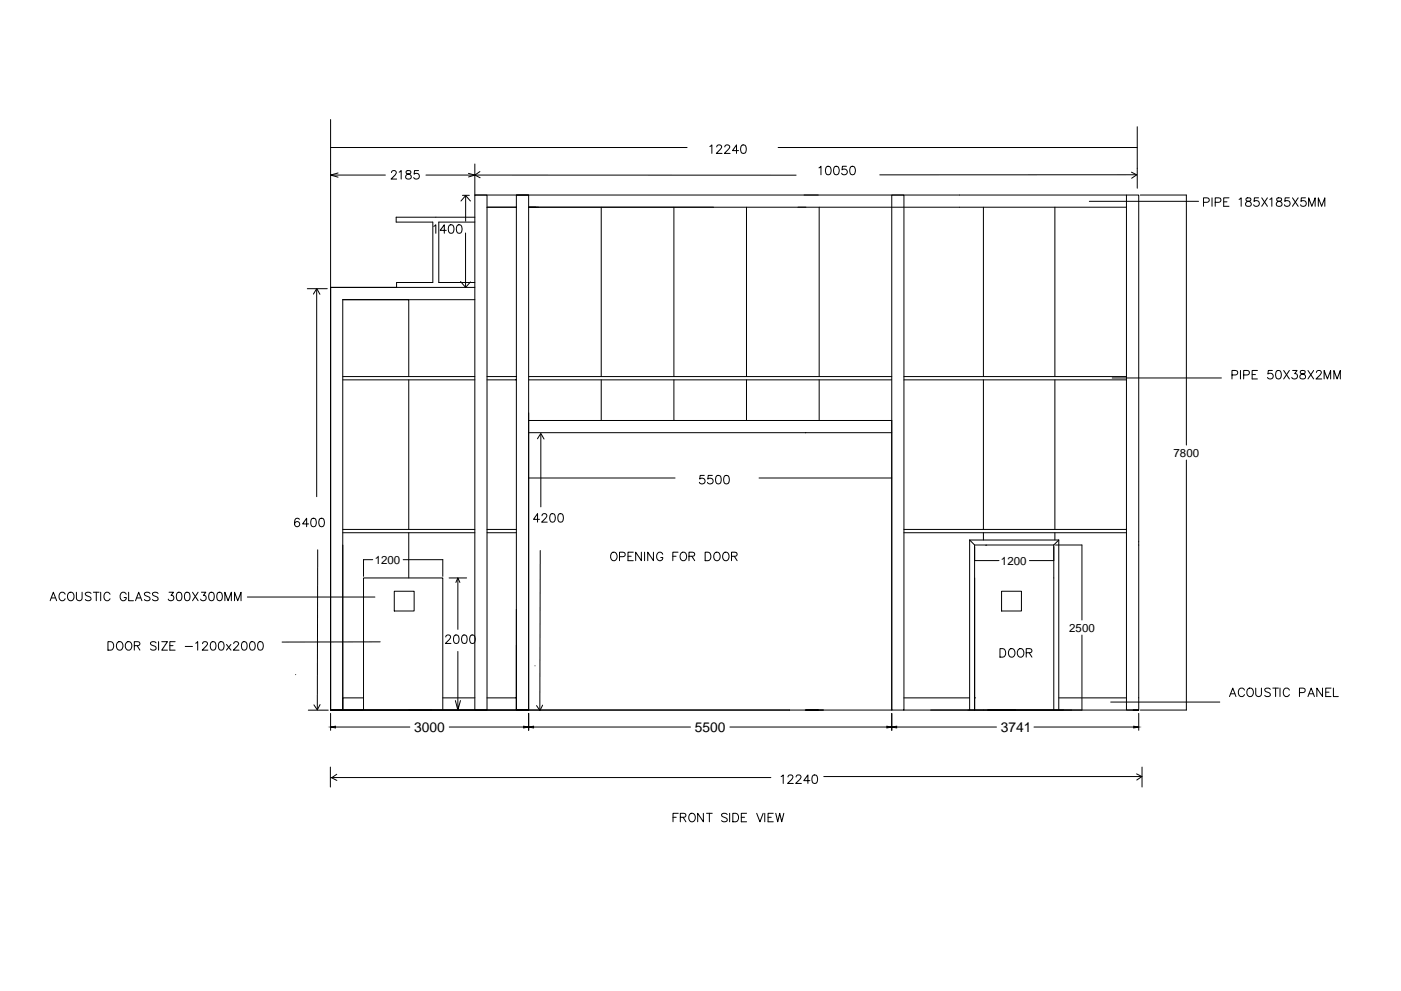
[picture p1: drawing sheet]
<svg xmlns="http://www.w3.org/2000/svg" width="594mm" height="420mm" viewBox="0 0 594 420" stroke-linecap="round" stroke-linejoin="round" font-family="sans-serif">
<defs><g id="words">
<g font-size="5.8">
<text x="175.7" y="310.3">3000</text>
<text x="294.7" y="310.3">5500</text>
<text x="424.4" y="310.3">3741</text>
</g>
<g font-size="4.9">
<text x="497.6" y="193.6">7800</text>
<text x="158.9" y="239">1200</text>
<text x="424.4" y="239.4">1200</text>
<text x="453.4" y="267.8">2500</text>
</g>
</g></defs>
<!-- layer: 0 -->
<g fill="none" stroke="#000" stroke-width=".42">
<path d="M140.2 50.7v71.1M482.2 53.7v26.1M140.2 74.2h23.2M140.2 62.5h151.2M143.4 73.3l-3.2 .9 3.2 .9M180.6 74.2l157 .1M198.6 73.5l2.8 .7-2.7 .8M201.4 69.5v13.2h281.5v218.3h-88.3M203.5 72.7l-2.1 1.5 2.2 1.2M330 62.5h152.2M479.8 73l2.3 1.1M482 74.1l-2.1 1.5"/>
<path d="M482 74.1h-108.9M195.5 85.2l2-2.3 2 2.3M196.1 82.8h2.9M197.4 98.8v23.1l2.1-2.4M197.5 82.9v10.9M201.4 82.7h5.1v218.3h-5.1zM201.4 92.1h-33.4v2.1h15.5v25.6h-15.3v2h-28M201.4 94.2h-15.3v25.6h15.3M206.5 87.9h12.5M219 82.7h5.2v218.3h-5.2zM224.2 87.9h253.5M227.2 87.9h-3h78.4"/>
<path d="M254.9 87.9v71.8M285.8 87.9v71.8M316.5 87.9v71.8M347.4 87.9v71.8M378.1 82.7h5.2v218.3h-5.2zM417 87.9v71.8M447.3 87.9v71.8M461.9 85.4h46.3M477.7 82.7v218.3h5.2h-2.4M483.5 82.7h19.6v106M195.3 119.4l2.1 2.4M130.3 122.4h8.5"/>
<path d="M134.2 122.5l-1.3 2.2M134.3 122.5v88.1M134.4 122.5l1.3 2.3M140.2 121.8v179.2h84M140.2 121.8v179.2h5.1v-173.9M145.3 127.1h28v32.6M145.3 127.1h56.1M201.4 121.8h-61.2v179.2M145.3 159.7h56.1M206.5 159.7h12.3M224.2 159.7h153.9M383.3 159.7h94.4"/>
<path d="M145.3 161.1h56.1M173.3 161.1v63.4M206.5 161.1h12.3M224.2 178.3h153.9zM224.2 161.1h153.9M224.2 175.1v125.9M254.9 161.1v17.2M285.8 161.1v17.2M316.5 161.1v17.2M347.4 161.1v17.2M378.1 178.3v122.7h-237.9M383.3 161.1h94.4"/>
<path d="M417 161.1v63.4M447.3 161.1v63.4M471.6 160.2h46.3M224.2 183.4h153.9M229.2 183.9l-1.3 2.1M229.3 183.9v31M229.4 183.9l1.3 2.3M503.1 195v106h-19.6M224.2 202.7h62.1M321.9 202.7h56.2M134.7 233.1l-.2 67.9M145.3 231.1v69.9v-5.1h8.8"/>
<path d="M145.3 225.9h56.1M145.3 224.5h56.1M158 237.3h-3.9v7.1M171 237.3h16.8v7.1M173.3 225.9v19.1M206.5 225.9h12.5M206.5 224.5h12.5M229.1 233.4l-.2 67.8M383.3 225.9h94.4M383.3 224.5h94.4M411.2 229v72M411.2 229h37.8"/>
<path d="M411.2 229l2.1 2.1M413.3 231.1h33.5M413.3 231.1v69.9M413.3 237.7h10.3M417 225.9v3.1M418 231.2h.1M436.5 237.7h10.3M446.8 231.1v69.9M447.3 225.9v3.1M447.6 231.1h11.2v31.8M449 229v72M449 229l-2.2 2.1"/>
<path d="M482.7 229.7h.2M482.7 231.1h.2M104.9 253.1h54.1M167.2 250.7h8.4v8.4h-8.4zM190.4 245h7.5M193.3 246.9l.9-1.9 .8 1.9M194.2 245v21.8M219 258.4v42.6h5.2M424.7 250.7h8.4v8.4h-8.4zM161.2 272.1l-41.6 .1M194.2 276.2v24.8l1.1-4M219 273.7v27.3"/>
<path d="M458.8 269.3v31.7h-11.2M135.7 298.7l-1.2 2.3-1.4-2.2M187.8 295.9h13.6M193.1 297l1.1 4M206.5 295.9h12.3M230.1 299l-1.1 2.3-1.5-2.2M383.3 295.9h27.9M413.3 295.9h.1M449 295.9h28.7M471 297.7h46.2M482.7 295.9h.2M130.7 301.1h8.5"/>
<path d="M140.2 301h84M140.2 301h66.3M140.2 301h13.9v-56h33.7v56M140.2 302.4v7.2M142.3 308.2h31.5M190.5 308.2h31.6M219 301h115.8M224.2 302.4v7.2M226.2 308.2h66.6M309.5 308.2h66.6M341.5 301h5.4M341.7 301h5.2h-5.2"/>
<path d="M378.1 302.4v7.2M380.2 308.2h42.3M383.3 301h64M410.4 301h44M430.8 301h-11.9h32.1M438.5 308.2h42.3M482.9 302.4v7.2M140.1 325.2v8.5M140.3 329.7h186.6M140.6 329.7l2.2 1.2M142.8 328.3l-2.1 1.4M349.3 329.2l134.8 .1-2.1 1.4"/>
<path d="M481.9 328.1l2.3 1.1M484.3 325.2v8.5"/>
</g>
<!-- layer: GREY -->
<g fill="none" stroke="#000" stroke-width=".42">
<path d="M166 73.2l.7-.9 1.2 .4a1.16 1.16 0 0 1-.4 1.5l-1.7 1.7h2.4M169.3 73l.8-.7v3.6M172.4 72.5a.72 .72 0 0 0 .3 1.2 1.3 1.3 0 0 1 1.4 .5 1.3 1.3 0 0 1-.1 1.5l-1.1 .2a1.04 1.04 0 0 1-.9-1.1 1.04 1.04 0 0 1 1-1l.7-.1a.72 .72 0 0 0 .3-1.2zM177.5 72.3h-1.7l-.2 1.5a1.26 1.26 0 0 1 1.9 0 1.26 1.26 0 0 1-.2 1.9 1.26 1.26 0 0 1-1.9-.5M301 62.1l.9-.7v3.6M303.9 62.3l.7-.9h.7l.7 .7-.6 1.2-1.6 1.7h2.4M307.4 62.3l.6-.9h.7l.7 .7-.5 1.2-1.7 1.7h2.4M313.2 63.9h-2.6l1.7-2.5v3.6M314.6 61.6a1.21 1.21 0 0 1 1.7 .5 1.81 1.81 0 0 1-1.2 2.9 2.32 2.32 0 0 1-.5-3.4zM347.3 71.2l.8-.7v3.6M350.5 70.7a1.15 1.15 0 0 1 1.7 .5 1.69 1.69 0 0 1 .2 2 1.69 1.69 0 0 1-1.9 .7 2.82 2.82 0 0 1 0-3.2zM354 70.7a1.15 1.15 0 0 1 1.7 .5 1.69 1.69 0 0 1 .1 2 1.69 1.69 0 0 1-1.8 .7 2.82 2.82 0 0 1 0-3.2z"/>
<path d="M358.9 70.5h-1.7l-.1 1.5a1.28 1.28 0 0 1 1.9 0 1.28 1.28 0 0 1-.2 1.9 1.28 1.28 0 0 1-1.9-.5M360.8 70.7a1.15 1.15 0 0 1 1.7 .5 1.69 1.69 0 0 1 .2 2 1.69 1.69 0 0 1-1.9 .7 2.82 2.82 0 0 1 0-3.2zM183.9 96l.9-.7v3.6M189.2 97.7h-2.5l1.7-2.4v3.6M190.6 95.5a1.19 1.19 0 0 1 1.7 .5 1.82 1.82 0 0 1-1.2 2.9 2.29 2.29 0 0 1-.5-3.4zM194 95.5a1.19 1.19 0 0 1 1.8 .5 1.82 1.82 0 0 1-1.2 2.9 2.29 2.29 0 0 1-.6-3.4zM510.3 85.8l2.1-.2 .4-.5-.2-.9-.7-.3h-1.6v3.6M513.9 83.9v3.6M515.3 85.8h1.6a.96 .96 0 0 0 .8-1 .96 .96 0 0 0-.8-.9h-1.6v3.6M518.9 85.6h1.4M521.1 83.9h-2.2v3.6h2.2M525.4 84.6l.9-.7v3.6"/>
<path d="M528.5 84a.72 .72 0 0 0 .3 1.2 1.31 1.31 0 0 1 1.5 .6 1.31 1.31 0 0 1-.1 1.5l-1.2 .2a1.04 1.04 0 0 1-.9-1.1 1.04 1.04 0 0 1 1.1-1l.7-.2a.72 .72 0 0 0 .3-1.2zM533.7 83.9h-1.8l-.1 1.5a1.28 1.28 0 0 1 1.9 0 1.28 1.28 0 0 1-.2 1.9 1.28 1.28 0 0 1-1.9-.5M535 83.9l2.4 3.6M537.4 83.9l-2.4 3.6M538.5 84.6l.8-.7v3.6M541.5 84a.72 .72 0 0 0 .4 1.2 1.31 1.31 0 0 1 1.4 .6 1.31 1.31 0 0 1 0 1.5l-1.2 .2a1.04 1.04 0 0 1-1-1.1 1.04 1.04 0 0 1 1.1-1l.7-.2a.71 .71 0 0 0 .4-1.2zM546.7 83.9h-1.7l-.2 1.5a1.28 1.28 0 0 1 1.9 0 1.28 1.28 0 0 1-.2 1.9 1.28 1.28 0 0 1-1.9-.5M548.1 83.9l2.4 3.6M550.5 83.9l-2.4 3.6M553.6 83.9h-1.8l-.1 1.5a1.28 1.28 0 0 1 1.9 0 1.28 1.28 0 0 1-.2 1.9 1.28 1.28 0 0 1-1.9-.5M554.9 87.5v-3.6l1.4 3.6 1.4-3.6v3.6M559 87.5v-3.6l1.4 3.6 1.4-3.6v3.6"/>
<path d="M522.4 159h1.5a.95 .95 0 0 0 .9-1 .95 .95 0 0 0-.9-.9h-1.5v3.6M526 157.1v3.6M527.4 159h1.5a.96 .96 0 0 0 .9-1 .96 .96 0 0 0-.9-.9h-1.5v3.6M531 158.8h1.4M533.2 157.1h-2.2v3.6h2.2M539.6 157.1h-1.8l-.2 1.5a1.28 1.28 0 0 1 2 0 1.28 1.28 0 0 1-.3 1.9 1.28 1.28 0 0 1-1.8-.5M541.4 157.2a1.19 1.19 0 0 1 1.8 .5 1.82 1.82 0 0 1-1.2 3 2.28 2.28 0 0 1-.6-3.5zM544.3 157.1l2.4 3.6M546.7 157.1l-2.4 3.6M548.1 157.1h1.9l-1 1.3a1.21 1.21 0 0 1 .9 2 1.21 1.21 0 0 1-2.1-.4M551.5 157.2a.71 .71 0 0 0 .4 1.2l.7 .2a1.05 1.05 0 0 1 1 1 1.05 1.05 0 0 1-.8 1.1l-1.4-.4a1.36 1.36 0 0 1 .1-1.4 1.36 1.36 0 0 1 1.4-.5 .72 .72 0 0 0 .4-1.2zM554.6 157.1l2.4 3.6"/>
<path d="M557 157.1l-2.4 3.6M558.2 157.9l.7-.8 1.2 .3a1.16 1.16 0 0 1-.3 1.6l-1.7 1.7h2.4M561.5 160.7v-3.6l1.4 3.6 1.3-3.6v3.6M565.6 160.7v-3.6l1.4 3.6 1.3-3.6v3.6M132.3 219.9a1.15 1.15 0 0 1 1.7 .5 1.82 1.82 0 0 1-1.2 2.9 2.31 2.31 0 0 1-.5-3.4zM135.7 219.9a1.15 1.15 0 0 1 1.7 .5 1.82 1.82 0 0 1-1.2 2.9 2.31 2.31 0 0 1-.5-3.4zM229.8 218.7l.7-.9 1.2 .3a1.15 1.15 0 0 1-.3 1.6l-1.7 1.7h2.3M233.6 217.9a1.15 1.15 0 0 1 1.7 .6 1.82 1.82 0 0 1-1.2 2.9 2.31 2.31 0 0 1-.5-3.5zM237 217.9a1.15 1.15 0 0 1 1.7 .6 1.82 1.82 0 0 1-1.2 2.9 2.31 2.31 0 0 1-.5-3.5zM298.6 201.6h-1.7l-.2 1.5a1.28 1.28 0 0 1 2 0 1.28 1.28 0 0 1-.3 1.9 1.28 1.28 0 0 1-1.8-.5M302.1 201.6h-1.8l-.1 1.5a1.28 1.28 0 0 1 1.9 0 1.28 1.28 0 0 1-.3 1.9 1.28 1.28 0 0 1-1.8-.5M303.9 201.7a1.21 1.21 0 0 1 1.8 .5 1.81 1.81 0 0 1-1.3 3 2.31 2.31 0 0 1-.5-3.5z"/>
<path d="M307.4 201.7a1.21 1.21 0 0 1 1.7 .5 1.81 1.81 0 0 1-1.2 3 2.31 2.31 0 0 1-.5-3.5zM126.9 220.2a1.05 1.05 0 0 0-1.5-.3 2.07 2.07 0 0 0 .7 3.4 1.1 1.1 0 0 0 1-1.1 1.1 1.1 0 0 0-1.1-1.1 1.1 1.1 0 0 0-1.1 1M130.9 222.1h-2.6l1.7-2.4v3.6M228.8 220.2h-2.6l1.7-2.4v3.6M259.3 234.6a1.64 1.64 0 0 1 2.3 .3 1.64 1.64 0 0 1-.3 2.3 1.31 1.31 0 0 1-1.5 .5 1.31 1.31 0 0 1-.9-1.3zM262.7 236h1.5a.95 .95 0 0 0 .9-.9 .95 .95 0 0 0-.9-1h-1.5v3.6M266.3 235.9h1.3M268.5 234.1h-2.2v3.6h2.2M272 234.1v3.6l-2.4-3.6v3.6M273.3 234.1v3.6M277.1 234.1v3.6l-2.4-3.6v3.6M281 235a1.33 1.33 0 0 0-1.5-.9 1.33 1.33 0 0 0-1.1 1.4 1.49 1.49 0 0 0 .5 1.9 1.49 1.49 0 0 0 2-.2l.1-.8h-.8"/>
<path d="M285.3 235.9h1.4M287.5 234.1h-2.2v3.6M288.7 234.6a1.5 1.5 0 0 1 2-.2 1.5 1.5 0 0 1 .4 2 1.38 1.38 0 0 1-1.3 1.4 1.38 1.38 0 0 1-1.4-1.4zM292.2 235.9l2-.2 .4-.5-.2-.7-.7-.4h-1.5v3.6M293.4 235.9l1.2 1.8M299 234.1h1.2a1.93 1.93 0 0 1 1.3 1.8 1.93 1.93 0 0 1-1.3 1.8h-1.2zM303 234.6a1.31 1.31 0 0 1 1.5-.4 1.31 1.31 0 0 1 .9 1.3v.9a1.36 1.36 0 0 1-1.4 1.4 1.36 1.36 0 0 1-1.3-1.4zM306.8 234.6a1.31 1.31 0 0 1 1.5-.4 1.31 1.31 0 0 1 .8 1.3v.9a1.36 1.36 0 0 1-1.3 1.4 1.36 1.36 0 0 1-1.4-1.4zM310.2 235.9l2-.2 .4-.5-.2-.7-.7-.4h-1.5v3.6M311.4 235.9l1.2 1.8M21.3 254.7l1.3-3.6 1.4 3.6M21.8 253.5h1.7"/>
<path d="M27.6 251.9a1.33 1.33 0 0 0-1.5-.8 1.33 1.33 0 0 0-1.1 1.3v.9a1.33 1.33 0 0 0 1.1 1.4 1.33 1.33 0 0 0 1.5-.9M29 251.6a1.34 1.34 0 0 1 1.5-.5 1.34 1.34 0 0 1 .9 1.3v.9a1.38 1.38 0 0 1-1.4 1.4 1.38 1.38 0 0 1-1.4-1.4zM32.4 251.1v2.6a1.22 1.22 0 0 0 1.2 1 1.22 1.22 0 0 0 1.2-1v-2.6M38.6 251.6a1.38 1.38 0 0 0-2.4 .3l.3 .5 1.7 .8 .4 1a1.6 1.6 0 0 1-2.4 0M39.6 251.1h2.4M40.8 251.1v3.6M42.7 251.1v3.6M46.7 251.9a1.33 1.33 0 0 0-1.5-.8 1.33 1.33 0 0 0-1.1 1.3v.9a1.33 1.33 0 0 0 1.1 1.4 1.33 1.33 0 0 0 1.5-.9M53.5 251.9a1.33 1.33 0 0 0-1.5-.8 1.33 1.33 0 0 0-1.1 1.3v.9a1.29 1.29 0 0 0 1.3 1.4 1.29 1.29 0 0 0 1.3-1.4h-.9M54.5 251.1v3.6h2.1M57.5 254.7l1.3-3.6 1.4 3.6M58 253.5h1.7"/>
<path d="M63.6 251.6a1.34 1.34 0 0 0-1.3-.6 1.34 1.34 0 0 0-1.1 .9l.4 .5 1.7 .8 .3 1a1.56 1.56 0 0 1-2.4 0M67 251.6a1.34 1.34 0 0 0-1.3-.6 1.34 1.34 0 0 0-1 .9l.3 .5 1.7 .8 .3 1a1.56 1.56 0 0 1-2.3 0M71.7 251.1h1.8l-1 1.3a1.2 1.2 0 0 1 .9 2 1.2 1.2 0 0 1-2.1-.4M75.3 251.3a1.15 1.15 0 0 1 1.7 .5 1.82 1.82 0 0 1-1.2 2.9 2.31 2.31 0 0 1-.5-3.4zM78.7 251.3a1.15 1.15 0 0 1 1.7 .5 1.82 1.82 0 0 1-1.2 2.9 2.31 2.31 0 0 1-.5-3.4zM81.6 251.1l2.4 3.6M84 251.1l-2.4 3.6M85.4 251.1h1.9l-1.1 1.3a1.2 1.2 0 0 1 1 2 1.2 1.2 0 0 1-2.1-.4M89 251.3a1.15 1.15 0 0 1 1.7 .5 1.82 1.82 0 0 1-1.2 2.9 2.31 2.31 0 0 1-.5-3.4zM92.4 251.3a1.15 1.15 0 0 1 1.7 .5 1.82 1.82 0 0 1-1.2 2.9 2.31 2.31 0 0 1-.5-3.4zM95.3 254.7v-3.6l1.4 3.6 1.4-3.6v3.6M99.5 254.7v-3.6l1.3 3.6 1.4-3.6v3.6"/>
<path d="M45.8 272h1.2a1.93 1.93 0 0 1 1.2 1.8 1.93 1.93 0 0 1-1.2 1.8h-1.2zM49.7 272.6a1.34 1.34 0 0 1 1.5-.5 1.34 1.34 0 0 1 .9 1.3 1.5 1.5 0 0 1-.4 1.9 1.5 1.5 0 0 1-2-.2l-.3-.9zM53.5 272.6a1.31 1.31 0 0 1 1.5-.5 1.31 1.31 0 0 1 .9 1.3v.8a1.38 1.38 0 0 1-1.4 1.5 1.38 1.38 0 0 1-1.4-1.5zM57 273.7l2-.1 .3-.5-.1-.7-.7-.4h-1.5v3.6M58.1 273.7l1.2 1.9M66.2 272.6a1.34 1.34 0 0 0-1.3-.6 1.34 1.34 0 0 0-1.1 .9l.3 .5 1.7 .7 .4 1a1.56 1.56 0 0 1-2.4 0M67.2 272v3.6M68.6 272h2.4l-2.4 3.6h2.4M72 273.7h1.4M74.3 272h-2.3v3.6h2.3M78.5 274.1h3.1M83 272.7l.8-.7v3.6"/>
<path d="M85.9 272.9l.7-.9 1 .2 .4 .5-.6 1.2-1.7 1.7h2.5M89.7 272.2a1.21 1.21 0 0 1 1.7 .5 1.71 1.71 0 0 1 .2 2 1.71 1.71 0 0 1-1.9 .8 2.82 2.82 0 0 1 0-3.3zM93.1 272.2a1.21 1.21 0 0 1 1.7 .5 1.71 1.71 0 0 1 .2 2 1.71 1.71 0 0 1-1.9 .8 2.82 2.82 0 0 1 0-3.3zM96 273.2l1.9 2.4M97.9 273.2l-1.9 2.4M99.1 272.9l.7-.9h.7l.7 .7-.6 1.2-1.7 1.7h2.5M102.9 272.2a1.21 1.21 0 0 1 1.7 .5 1.71 1.71 0 0 1 .2 2 1.71 1.71 0 0 1-1.9 .8 2.82 2.82 0 0 1 0-3.3zM106.3 272.2a1.21 1.21 0 0 1 1.7 .5 1.71 1.71 0 0 1 .2 2 1.71 1.71 0 0 1-1.9 .8 2.82 2.82 0 0 1 0-3.3zM109.7 272.2a1.21 1.21 0 0 1 1.8 .5 1.71 1.71 0 0 1 .1 2 1.71 1.71 0 0 1-1.9 .8 2.82 2.82 0 0 1 0-3.3zM189 270.1l.7-.9 1.2 .4a1.16 1.16 0 0 1-.3 1.5l-1.7 1.7h2.3M192.8 269.4a1.15 1.15 0 0 1 1.7 .5 1.82 1.82 0 0 1-1.2 2.9 2.31 2.31 0 0 1-.5-3.4zM196.2 269.4a1.15 1.15 0 0 1 1.7 .5 1.82 1.82 0 0 1-1.2 2.9 2.31 2.31 0 0 1-.5-3.4z"/>
<path d="M199.7 269.4a1.15 1.15 0 0 1 1.7 .5 1.82 1.82 0 0 1-1.2 2.9 2.31 2.31 0 0 1-.5-3.4zM424 275h1.3a1.93 1.93 0 0 1 1.2 1.8 1.93 1.93 0 0 1-1.2 1.8h-1.3zM428 275.5a1.5 1.5 0 0 1 1.9-.2 1.5 1.5 0 0 1 .5 2 1.38 1.38 0 0 1-1.4 1.4 1.38 1.38 0 0 1-1.4-1.4zM431.7 275.5a1.5 1.5 0 0 1 2-.2 1.5 1.5 0 0 1 .4 2 1.38 1.38 0 0 1-1.3 1.4 1.38 1.38 0 0 1-1.4-1.4zM435.2 276.7l2-.1 .4-.5-.2-.7-.7-.4h-1.5v3.6M436.4 276.7l1.2 1.9M521.3 295.3l1.4-3.6 1.4 3.6M521.9 294.1h1.7M527.7 292.6a1.33 1.33 0 0 0-1.5-.9 1.33 1.33 0 0 0-1.1 1.4v.9a1.33 1.33 0 0 0 1.1 1.3 1.33 1.33 0 0 0 1.5-.8M529.1 292.2a1.5 1.5 0 0 1 1.9-.2 1.5 1.5 0 0 1 .5 2 1.38 1.38 0 0 1-1.4 1.4 1.38 1.38 0 0 1-1.4-1.4zM532.5 291.7v2.6a1.22 1.22 0 0 0 1.2 1 1.22 1.22 0 0 0 1.2-1v-2.6M538.7 292.2a1.34 1.34 0 0 0-1.3-.5 1.34 1.34 0 0 0-1.1 .9l.3 .5 1.7 .7 .4 1a1.56 1.56 0 0 1-2.4 0"/>
<path d="M539.7 291.7h2.4M540.9 291.7v3.6M542.8 291.7v3.6M546.7 292.6a1.33 1.33 0 0 0-1.5-.9 1.33 1.33 0 0 0-1 1.4v.9a1.33 1.33 0 0 0 1 1.3 1.33 1.33 0 0 0 1.5-.8M551 293.6h1.5a.95 .95 0 0 0 1-.9 .95 .95 0 0 0-1-1h-1.5v3.6M554.6 295.3l1.4-3.6 1.4 3.6M555.1 294.1h1.8M560.8 291.7v3.6l-2.4-3.6v3.6M562.2 293.5h1.4M564.4 291.7h-2.2v3.6h2.2M565.4 291.7v3.6h2.1M331.2 329.2l.9-.6v3.6"/>
<path d="M334.2 329.4l.6-.8 1.3 .3a1.16 1.16 0 0 1-.4 1.6l-1.7 1.7h2.4M337.6 329.4l.7-.8 1.2 .3a1.16 1.16 0 0 1-.4 1.6l-1.7 1.7h2.4M343.4 331h-2.6l1.8-2.4v3.6M344.8 328.7a1.19 1.19 0 0 1 1.7 .5 1.81 1.81 0 0 1-1.2 3 2.31 2.31 0 0 1-.5-3.5zM285.4 346.5h1.3M287.6 344.8h-2.2v3.6M288.5 346.5l2-.2 .3-.5-.1-.6-.7-.4h-1.5v3.6M289.7 346.5l1.1 1.9M292.4 345.3a1.34 1.34 0 0 1 1.5-.4 1.34 1.34 0 0 1 .9 1.3v.9a1.38 1.38 0 0 1-1.4 1.4 1.38 1.38 0 0 1-1.3-1.4zM298.3 344.8v3.6l-2.5-3.6v3.6M299.6 344.8h2.4M300.8 344.8v3.6"/>
<path d="M308.4 345.3a1.37 1.37 0 0 0-2.4 .4l.3 .5 1.9 .9 .2 .8a1.62 1.62 0 0 1-2.4 0M309.4 344.8v3.6M310.7 344.8h1.3a1.93 1.93 0 0 1 1.2 1.8 1.93 1.93 0 0 1-1.2 1.8h-1.3zM314.3 346.5h1.4M316.6 344.8h-2.3v3.6h2.3M320.9 344.8l1.4 3.6 1.3-3.6M324.3 344.8v3.6M325.7 346.5h1.3M327.9 344.8h-2.2v3.6h2.2M328.9 344.8l.9 3.6 .8-3.6 .9 3.6 .9-3.6"/>
</g>
<!-- layer: 0 -->
<path d="M140.2 308.2l2.1-.3v.7zM222.1 307.9l2.1 .3-2.1 .4zM224.2 308.2l2-.3v.7zM376.1 307.9l2 .3-2 .4zM378.1 308.2l2.1-.3v.7zM480.8 307.9l2.1 .3-2.1 .4z" fill="#000" stroke="#000" stroke-width=".42"/>
<use href="#words"/>
</svg>
